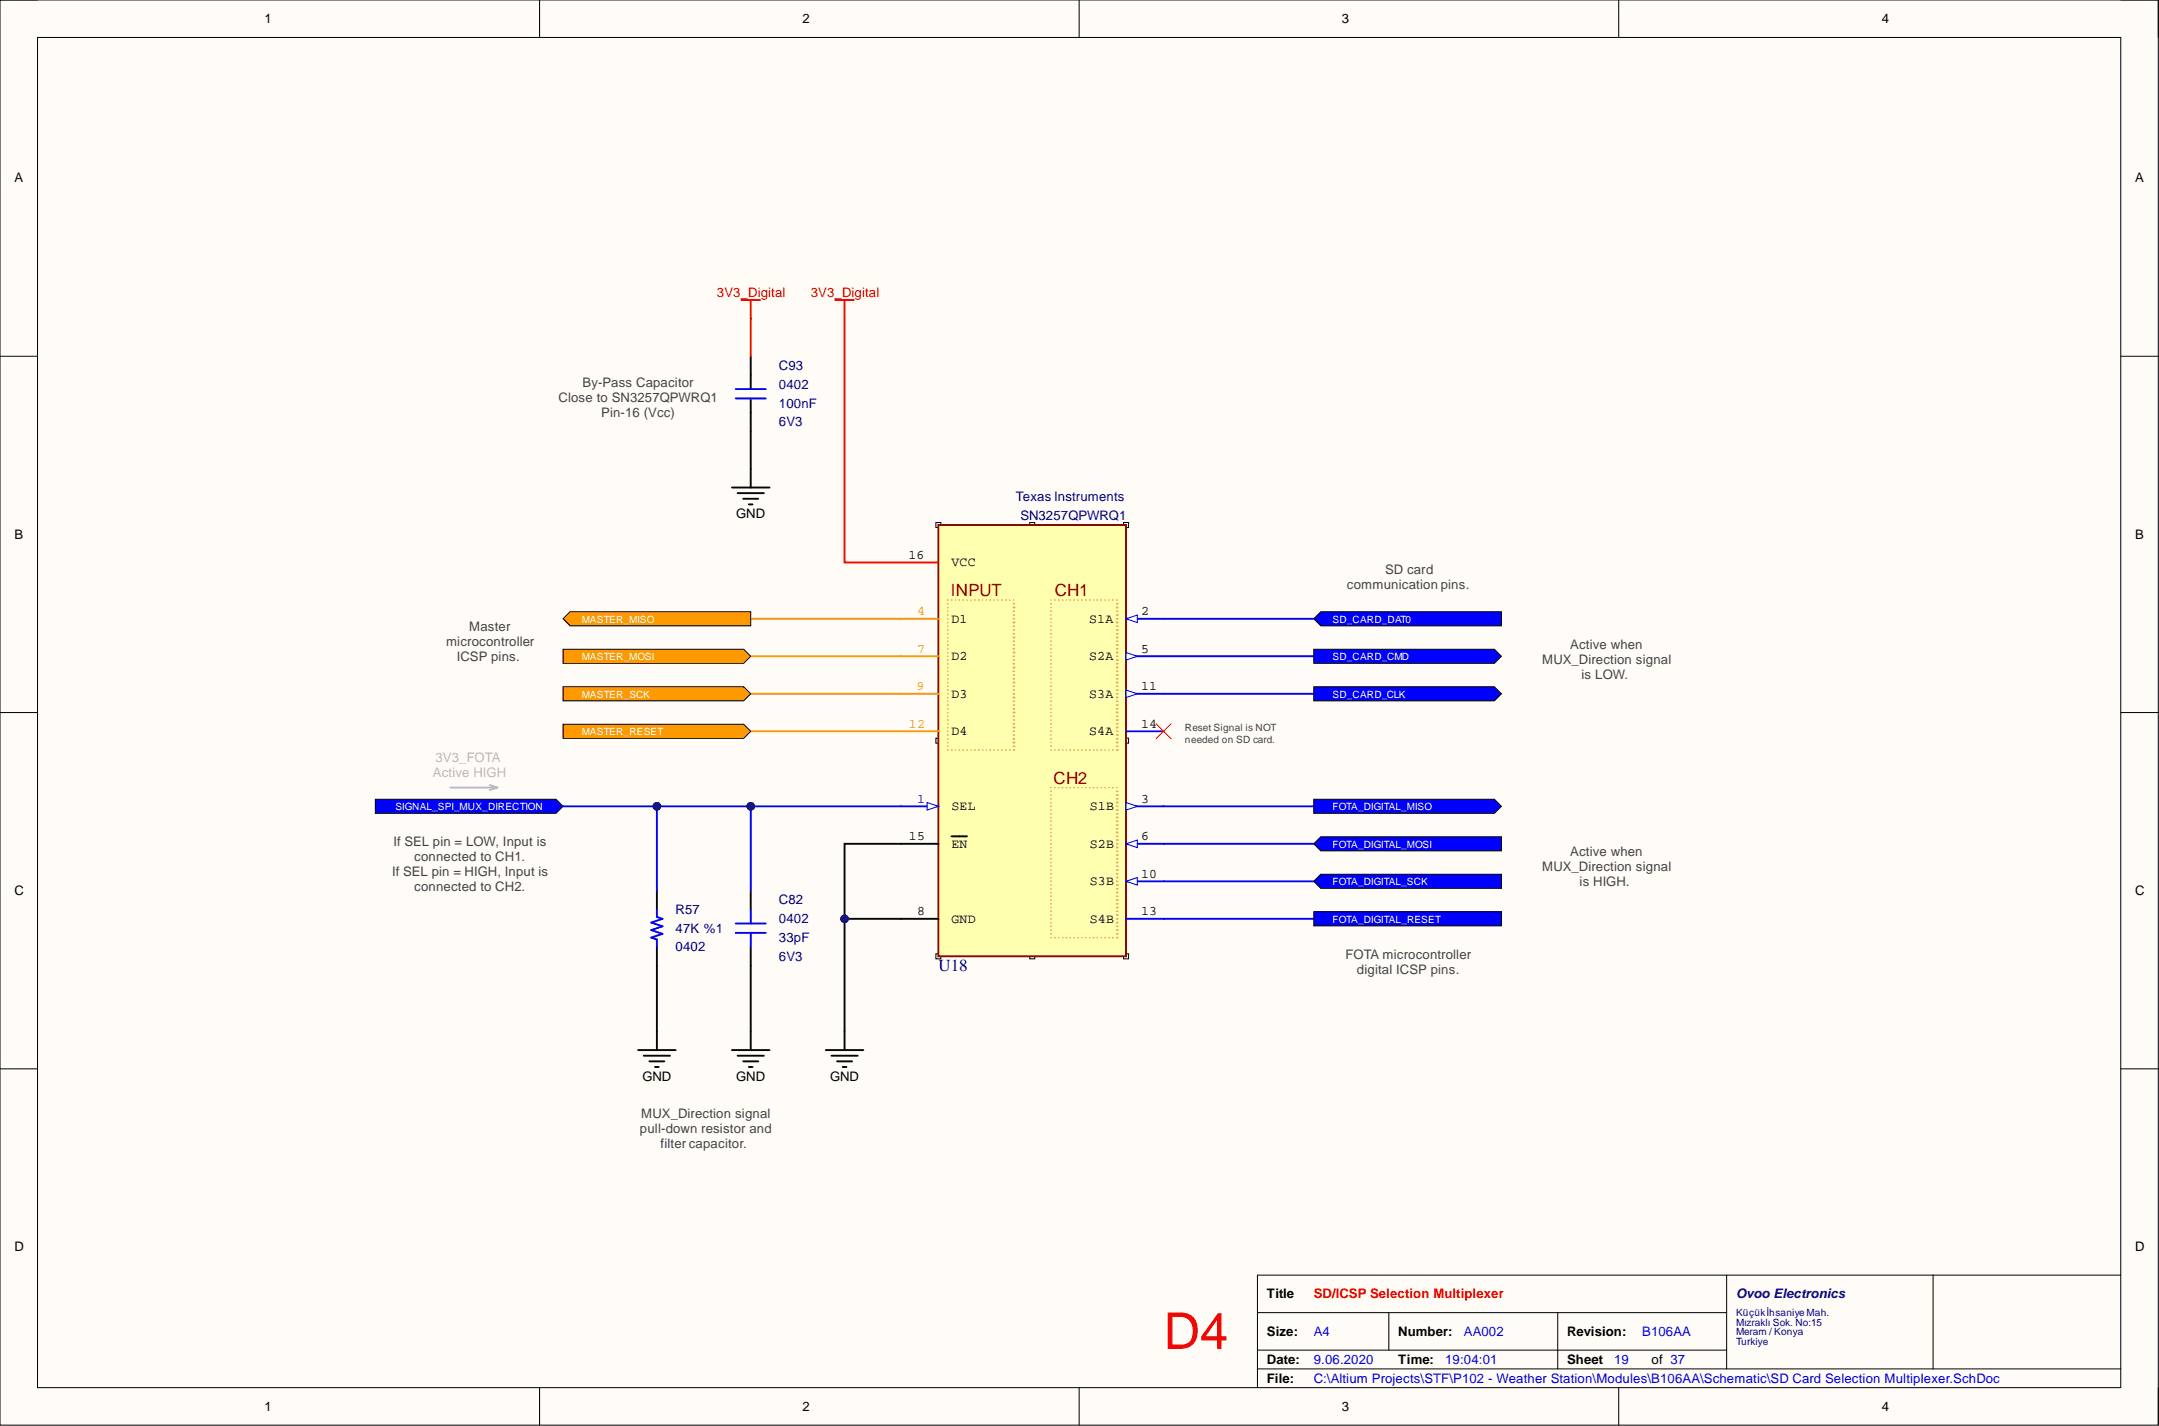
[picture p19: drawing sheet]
<svg xmlns="http://www.w3.org/2000/svg" width="292mm" height="193mm" viewBox="0 0 292 193" stroke-linecap="round" stroke-linejoin="round" font-family="sans-serif">
<defs><g id="words">
<text font-size="6.9" fill="#f00" x="157.4" y="182.5">D4</text>
<g font-size="2.3" fill="#980000">
<text x="128.7" y="80.7">INPUT</text>
<text x="142.7" y="80.7">CH1</text>
<text x="142.5" y="106.1">CH2</text>
</g>
<text font-size="2.3" fill="#000080" x="127" y="131.4">U18</text>
<g font-size="1.8">
<text x="35.8" y="3.1">1</text>
<text x="108.6" y="3.1">2</text>
<text x="181.6" y="3.1">3</text>
<text x="254.6" y="3.1">4</text>
<text x="1.9" y="24.7">A</text>
<text x="288.9" y="24.7">A</text>
<text x="99.6" y="70.1">GND</text>
<text x="1.9" y="72.9">B</text>
<text x="122.9" y="75.6">16</text>
<text x="128.7" y="76.6">VCC</text>
<text x="288.9" y="72.9">B</text>
<text x="154.4" y="83.2">2</text>
<text x="128.7" y="89.3">D2</text>
<text x="128.7" y="84.2">D1</text>
<text x="147.4" y="84.2">S1A</text>
<text x="147.4" y="89.3">S2A</text>
<text x="154.4" y="88.3">5</text>
<text x="128.7" y="94.4">D3</text>
<text x="147.4" y="94.4">S3A</text>
<text x="154.4" y="93.4">11</text>
<text x="128.7" y="99.5">D4</text>
<text x="147.4" y="99.5">S4A</text>
<text x="154.4" y="98.5">14</text>
<text x="123" y="113.7">15</text>
<text x="128.7" y="109.6">SEL</text>
<text x="147.4" y="109.6">S1B</text>
<text x="154.4" y="108.6">3</text>
<text x="154.4" y="113.7">6</text>
<text x="128.7" y="114.7">EN</text>
<text x="147.4" y="114.7">S2B</text>
<text x="147.4" y="119.8">S3B</text>
<text x="154.4" y="118.8">10</text>
<text x="1.9" y="121.1">C</text>
<text x="124.1" y="123.8">8</text>
<text x="128.7" y="124.8">GND</text>
<text x="147.4" y="124.8">S4B</text>
<text x="154.4" y="123.8">13</text>
<text x="288.9" y="121.1">C</text>
<text x="86.9" y="146.2">GND</text>
<text x="99.6" y="146.2">GND</text>
<text x="112.3" y="146.2">GND</text>
<text x="1.9" y="169.3">D</text>
<text x="288.9" y="169.3">D</text>
<text x="171.4" y="175.7">Title</text>
<text x="171.4" y="180.8">Size:</text>
<text x="171.4" y="184.6">Date:</text>
<text x="189.2" y="180.8">Number:</text>
<text x="189.2" y="184.6">Time:</text>
<text x="212" y="180.8">Revision:</text>
<text x="212" y="184.6">Sheet</text>
<text x="223.4" y="184.6">of 37</text>
<text x="35.8" y="190.9">1</text>
<text x="108.6" y="190.9">2</text>
<text x="171.4" y="187.1">File:</text>
<text x="181.6" y="190.9">3</text>
<text x="254.6" y="190.9">4</text>
</g>
<g font-size="1.8" fill="#f00">
<text x="97" y="40.2">3V3_Digital</text>
<text x="109.7" y="40.2">3V3_Digital</text>
<text x="177.7" y="175.7">SD/ICSP Selection Multiplexer</text>
</g>
<g font-size="1.8" fill="#434343">
<text x="78.8" y="52.4">By-Pass Capacitor</text>
<text x="75.6" y="54.4">Close to SN3257QPWRQ1</text>
<text x="81.3" y="56.4">Pin-16 (Vcc)</text>
<text x="187.4" y="77.7">SD card</text>
<text x="182.2" y="79.8">communication pins.</text>
<text x="60.3" y="87.4">microcontroller</text>
<text x="61.8" y="89.4">ICSP pins.</text>
<text x="63.5" y="85.3">Master</text>
<text x="208.6" y="89.9">MUX_Direction signal</text>
<text x="212.4" y="87.9">Active when</text>
<text x="214" y="91.9">is LOW.</text>
<text x="53.1" y="118.6">If SEL pin = HIGH, Input is</text>
<text x="53.2" y="114.5">If SEL pin = LOW, Input is</text>
<text x="56" y="116.6">connected to CH1.</text>
<text x="208.6" y="117.8">MUX_Direction signal</text>
<text x="212.4" y="115.8">Active when</text>
<text x="213.7" y="119.9">is HIGH.</text>
<text x="56" y="120.6">connected to CH2.</text>
<text x="182.1" y="129.8">FOTA microcontroller</text>
<text x="183.6" y="131.8">digital ICSP pins.</text>
<text x="86.6" y="153.4">pull-down resistor and</text>
<text x="86.8" y="151.3">MUX_Direction signal</text>
<text x="89.4" y="155.4">filter capacitor.</text>
</g>
<g font-size="1.8" fill="#000080">
<text x="105.4" y="52.6">0402</text>
<text x="105.4" y="50.1">C93</text>
<text x="105.4" y="55.1">100nF</text>
<text x="105.4" y="57.7">6V3</text>
<text x="137.5" y="67.8">Texas Instruments</text>
<text x="138" y="70.4">SN3257QPWRQ1</text>
<text x="91.4" y="123.7">R57</text>
<text x="105.4" y="124.9">0402</text>
<text x="105.4" y="122.4">C82</text>
<text x="91.4" y="126.2">47K %1</text>
<text x="91.4" y="128.7">0402</text>
<text x="105.4" y="127.5">33pF</text>
<text x="105.4" y="130">6V3</text>
<text x="234.9" y="175.7">Ovoo Electronics</text>
</g>
<g font-size="1.8" fill="#f90">
<text x="124.1" y="83.2">4</text>
<text x="124.1" y="88.3">7</text>
<text x="124" y="93.4">9</text>
<text x="123" y="98.5">12</text>
</g>
<g font-size="1.8" fill="#b7b7b7">
<text x="58.6" y="105.1">Active HIGH</text>
<text x="58.9" y="103.1">3V3_FOTA</text>
</g>
<g font-size="1.8" fill="#00f">
<text x="124.1" y="108.6">1</text>
<text x="177.7" y="184.6">9.06.2020</text>
<text x="177.7" y="180.8">A4</text>
<text x="195.5" y="184.6">19:04:01</text>
<text x="198.1" y="180.8">AA002</text>
<text x="218.4" y="184.6">19</text>
<text x="222.2" y="180.8">B106AA</text>
<text x="177.7" y="187.1">C:\Altium Projects\STF\P102 - Weather Station\Modules\B106AA\Schematic\SD Card Selection Multiplexer.SchDoc</text>
</g>
<g font-size="1.4" fill="#fff">
<text x="78.7" y="84.2">MASTER_MISO</text>
<text x="78.7" y="89.3">MASTER_MOSI</text>
<text x="180.3" y="89.3">SD_CARD_CMD</text>
<text x="180.3" y="84.2">SD_CARD_DAT0</text>
<text x="78.7" y="94.4">MASTER_SCK</text>
<text x="180.3" y="94.4">SD_CARD_CLK</text>
<text x="78.7" y="99.5">MASTER_RESET</text>
<text x="53.5" y="109.6">SIGNAL_SPI_MUX_DIRECTION</text>
<text x="180.3" y="109.6">FOTA_DIGITAL_MISO</text>
<text x="180.3" y="114.7">FOTA_DIGITAL_MOSI</text>
<text x="180.3" y="119.8">FOTA_DIGITAL_SCK</text>
<text x="180.3" y="124.8">FOTA_DIGITAL_RESET</text>
</g>
<g font-size="1.4" fill="#434343">
<text x="160.3" y="99">Reset Signal is NOT</text>
<text x="160.3" y="100.5">needed on SD card.</text>
</g>
<g font-size="1.4" fill="#000080">
<text x="234.9" y="178.1">Küçükİhsaniye Mah.</text>
<text x="234.9" y="179.4">Mızraklı Sok. No:15</text>
<text x="234.9" y="180.7">Meram / Konya</text>
<text x="234.9" y="181.9">Turkiye</text>
</g>
</g></defs>
<path d="M0 0h292v192.9h-292z" fill-rule="evenodd" fill="#fffcf8"/>
<path d="M0 0h292v192.9h-292z" fill="none" stroke="#000" stroke-width=".14"/>
<path d="M5.1 5.1h281.8v182.7h-281.8z" fill-rule="evenodd" fill="#fffcf8"/>
<g fill="none" stroke="#000" stroke-width=".14">
<path d="M0 0h5.1M73 0v5.1M146 0v5.1M219 0v5.1M286.9 0h5.1v5.1M5.1 5.1h281.8v182.7h-281.8zM0 48.2h5.1M286.9 48.2h5.1M0 96.4h5.1M286.9 96.4h5.1M0 144.6h5.1M286.9 144.6h5.1"/>
<path d="M170.1 177.6h63.5M187.9 177.6v5.1M210.8 177.6v7.6M233.6 172.6v12.6M261.5 172.6v12.6M286.9 172.6h-116.8v15.2M73 187.8v5.1M146 187.8v5.1M170.1 185.2h116.8M170.1 182.7h63.5M219 187.8v5.1M292 187.8v5.1"/>
</g>
<path d="M152 129.1h.7v.7h-.7z" fill-rule="evenodd" fill="#fffcf8"/>
<path d="M152 129.1h.7v.7h-.7z" fill="none" stroke="#000" stroke-width=".14"/>
<path d="M126.6 70.7h.7v.7h-.7z" fill-rule="evenodd" fill="#fffcf8"/>
<path d="M126.6 70.7h.7v.7h-.7z" fill="none" stroke="#000" stroke-width=".14"/>
<path d="M126.6 129.1h.7v.7h-.7z" fill-rule="evenodd" fill="#fffcf8"/>
<path d="M126.6 129.1h.7v.7h-.7z" fill="none" stroke="#000" stroke-width=".14"/>
<path d="M152 70.7h.7v.7h-.7z" fill-rule="evenodd" fill="#fffcf8"/>
<path d="M152 70.7h.7v.7h-.7z" fill="none" stroke="#000" stroke-width=".14"/>
<path d="M126.6 99.9h.7v.7h-.7z" fill-rule="evenodd" fill="#fffcf8"/>
<path d="M126.6 99.9h.7v.7h-.7z" fill="none" stroke="#000" stroke-width=".14"/>
<path d="M152 99.9h.7v.7h-.7z" fill-rule="evenodd" fill="#fffcf8"/>
<path d="M152 99.9h.7v.7h-.7z" fill="none" stroke="#000" stroke-width=".14"/>
<path d="M139.3 129.1h.7v.7h-.7z" fill-rule="evenodd" fill="#fffcf8"/>
<path d="M139.3 129.1h.7v.7h-.7z" fill="none" stroke="#000" stroke-width=".14"/>
<path d="M139.3 70.7h.7v.7h-.7z" fill-rule="evenodd" fill="#fffcf8"/>
<path d="M139.3 70.7h.7v.7h-.7z" fill="none" stroke="#000" stroke-width=".14"/>
<path d="M127 71h25.4v58.4h-25.4z" fill-rule="evenodd" fill="#ffffb0"/>
<path d="M127 71h25.4v58.4h-25.4z" fill="none" stroke="#800000" stroke-width=".25"/>
<path d="M121.9 124.3h5.1" fill="none" stroke="#000" stroke-width=".25"/>
<path d="M121.9 76.1h5.1" fill="none" stroke="#f00" stroke-width=".25"/>
<path d="M152.4 83.7h5" fill="none" stroke="#00f" stroke-width=".25"/>
<path d="M152.4 83.7l1.5-.5v1z" fill="#f8fcff"/>
<path d="M152.4 83.7l1.5-.5v1z" fill="none" stroke="#00f" stroke-width=".14"/>
<path d="M152.4 88.8h5" fill="none" stroke="#00f" stroke-width=".25"/>
<path d="M152.4 88.3l1.5 .5-1.5 .5z" fill="#f8fcff"/>
<path d="M152.4 88.3l1.5 .5-1.5 .5z" fill="none" stroke="#00f" stroke-width=".14"/>
<g fill="none" stroke="#f1c232" stroke-width=".25">
<path d="M142.2 81.2h.1M142.2 81.7h.1M142.2 82.2h.1M142.2 82.7h.1M142.2 83.2h.1M142.2 83.7h.1M142.2 84.2h.1M142.2 84.8h.1M142.2 85.3h.1M142.2 85.8h.1M142.2 86.3h.1M142.2 86.8h.1"/>
<path d="M142.2 87.3h.1M142.2 87.8h.1M142.2 88.3h.1M142.2 88.8h.1M142.2 89.3h.1M142.2 89.8h.1M142.2 90.3h.1M142.2 90.8h.1M142.2 91.3v.1M142.2 91.9h.1M142.2 92.4h.1M142.2 92.9h.1"/>
<path d="M142.2 93.4h.1M142.2 93.9h.1M142.2 94.4h.1M142.2 94.9h.1M142.2 95.4h.1M142.2 95.9h.1M142.2 96.4h.1M142.2 96.9h.1M142.2 97.4h.1M142.2 97.9v.1M142.2 98.5h.1M142.2 99h.1"/>
<path d="M142.2 99.5h.1M142.2 100h.1M142.7 81.2h.1M143.2 81.2h.1M143.8 81.2h.1M144.3 81.2h.1M144.8 81.2h.1M145.3 81.2h.1M145.8 81.2h.1M146.4 81.2h.1M146.9 81.2h.1M147.4 81.2h.1"/>
<path d="M147.9 81.2h.1M148.5 81.2h.1M149 81.2h.1M149.5 81.2h.1M150 81.2h.1M150.6 81.2h.1M151.1 81.2h.1M151.1 100h.1M151.1 99.5h.1M151.1 99h.1M151.1 98.5h.1M151.1 97.9h.1"/>
<path d="M151.1 97.4h.1M151.1 96.9h.1M151.1 96.4h.1M151.1 95.9h.1M151.1 95.4h.1M151.1 94.9h.1M151.1 94.4h.1M151.1 93.9h.1M151.1 93.4h.1M151.1 92.9h.1M151.1 92.4h.1M151.1 91.9h.1"/>
<path d="M151.1 91.3h.1M151.1 90.8h.1M151.1 90.3h.1M151.1 89.8h.1M151.1 89.3h.1M151.1 88.8h.1M151.1 88.3h.1M151.1 87.8h.1M151.1 87.3h.1M151.1 86.8h.1M151.1 86.3h.1M151.1 85.8h.1"/>
<path d="M151.1 85.3h.1M151.1 84.8h.1M151.1 84.2h.1M151.1 83.7h.1M151.1 83.2h.1M151.1 82.7h.1M151.1 82.2h.1M151.1 81.7h.1M142.2 100.5h.1M142.2 101h.1M142.2 101.5h.1M142.7 101.5h.1"/>
<path d="M143.2 101.5h.1M143.8 101.5h.1M144.3 101.5h.1M144.8 101.5h.1M145.3 101.5h.1M145.9 101.5h.1M146.4 101.5h.1M146.9 101.5h.1M147.4 101.5h.1M147.9 101.5h.1M148.5 101.5h.1M149 101.5h.1"/>
<path d="M149.5 101.5h.1M150 101.5h.1M150.6 101.5h.1M151.1 101.5h.1M151.1 101h.1M151.1 100.5h.1"/>
</g>
<path d="M152.4 93.9h5" fill="none" stroke="#00f" stroke-width=".25"/>
<path d="M152.4 93.4l1.5 .5-1.5 .5z" fill="#f8fcff"/>
<path d="M152.4 93.4l1.5 .5-1.5 .5z" fill="none" stroke="#00f" stroke-width=".14"/>
<path d="M152.4 99h5M152.4 109.1h5" fill="none" stroke="#00f" stroke-width=".25"/>
<path d="M152.4 108.6l1.5 .5-1.5 .5z" fill="#f8fcff"/>
<path d="M152.4 108.6l1.5 .5-1.5 .5z" fill="none" stroke="#00f" stroke-width=".14"/>
<path d="M152.4 114.2h5" fill="none" stroke="#00f" stroke-width=".25"/>
<path d="M152.4 114.2l1.5-.5v1z" fill="#f8fcff"/>
<path d="M152.4 114.2l1.5-.5v1z" fill="none" stroke="#00f" stroke-width=".14"/>
<g fill="none" stroke="#f1c232" stroke-width=".25">
<path d="M142.2 106.6h.1M142.2 107.1h.1M142.2 107.6h.1M142.2 108.1h.1M142.2 108.6h.1M142.2 109.1h.1M142.2 109.6h.1M142.2 110.1h.1M142.2 110.6h.1M142.2 111.1h.1M142.2 111.6v.1M142.2 112.2h.1"/>
<path d="M142.2 112.7h.1M142.2 113.2h.1M142.2 113.7h.1M142.2 114.2h.1M142.2 114.7h.1M142.2 115.2h.1M142.2 115.7h.1M142.2 116.2h.1M142.2 116.7h.1M142.2 117.2h.1M142.2 117.7h.1M142.2 118.2v.1"/>
<path d="M142.2 118.8h.1M142.2 119.3h.1M142.2 119.8h.1M142.7 106.6h.1M143.2 106.6h.1M143.8 106.6h.1M144.3 106.6h.1M144.8 106.6h.1M145.3 106.6h.1M145.8 106.6h.1M146.4 106.6h.1M146.9 106.6h.1"/>
<path d="M147.4 106.6h.1M147.9 106.6h.1M148.5 106.6h.1M149 106.6h.1M149.5 106.6h.1M150 106.6h.1M150.6 106.6h.1M151.1 106.6h.1M151.1 119.8h.1M151.1 119.3h.1M151.1 118.8h.1M151.1 118.2h.1"/>
<path d="M151.1 117.7h.1M151.1 117.2h.1M151.1 116.7h.1M151.1 116.2h.1M151.1 115.7h.1M151.1 115.2h.1M151.1 114.7h.1M151.1 114.2h.1M151.1 113.7h.1M151.1 113.2h.1M151.1 112.7h.1M151.1 112.2h.1"/>
<path d="M151.1 111.6h.1M151.1 111.1h.1M151.1 110.6h.1M151.1 110.1h.1M151.1 109.6h.1M151.1 109.1h.1M151.1 108.6h.1M151.1 108.1h.1M151.1 107.6h.1M151.1 107.1h.1M142.2 120.3h.1M142.2 120.8h.1"/>
<path d="M142.2 121.3h.1M142.2 121.8h.1M142.2 122.3h.1M142.2 122.8h.1M142.2 123.3h.1M142.2 123.8h.1M142.2 124.3h.1M142.2 124.8v.1M142.2 125.4h.1M142.2 125.9h.1M142.2 126.4h.1M142.2 126.9h.1"/>
<path d="M142.7 126.9h.1M143.2 126.9h.1M143.8 126.9h.1M144.3 126.9h.1M144.8 126.9h.1M145.3 126.9h.1M145.9 126.9h.1M146.4 126.9h.1M146.9 126.9h.1M147.4 126.9h.1M147.9 126.9h.1M148.5 126.9h.1"/>
<path d="M149 126.9h.1M149.5 126.9h.1M150 126.9h.1M150.6 126.9h.1M151.1 126.9h.1M151.1 126.4h.1M151.1 125.9h.1M151.1 125.4h.1M151.1 124.8h.1M151.1 124.3h.1M151.1 123.8h.1M151.1 123.3h.1"/>
<path d="M151.1 122.8h.1M151.1 122.3h.1M151.1 121.8h.1M151.1 121.3h.1M151.1 120.8h.1M151.1 120.3h.1"/>
</g>
<path d="M152.4 119.3h5" fill="none" stroke="#00f" stroke-width=".25"/>
<path d="M152.4 119.3l1.5-.5v1z" fill="#f8fcff"/>
<path d="M152.4 119.3l1.5-.5v1z" fill="none" stroke="#00f" stroke-width=".14"/>
<path d="M121.9 109.1h5.1M152.4 124.3h5" fill="none" stroke="#00f" stroke-width=".25"/>
<path d="M121.9 99h5.1M121.9 93.9h5.1M121.9 88.8h5.1M121.9 83.7h5.1" fill="none" stroke="#f90" stroke-width=".25"/>
<g fill="none" stroke="#f1c232" stroke-width=".25">
<path d="M128.2 81.2h.1M128.2 81.7h.1M128.2 82.2h.1M128.2 82.7h.1M128.2 83.2h.1M128.2 83.7h.1M128.2 84.2h.1M128.2 84.8h.1M128.2 85.3h.1M128.2 85.8h.1M128.2 86.3h.1M128.2 86.8h.1"/>
<path d="M128.2 87.3h.1M128.2 87.8h.1M128.2 88.3h.1M128.2 88.8h.1M128.2 89.3h.1M128.2 89.8h.1M128.2 90.3h.1M128.2 90.8h.1M128.2 91.3v.1M128.2 91.9h.1M128.2 92.4h.1M128.2 92.9h.1"/>
<path d="M128.2 93.4h.1M128.2 93.9h.1M128.2 94.4h.1M128.2 94.9h.1M128.2 95.4h.1M128.2 95.9h.1M128.2 96.4h.1M128.2 96.9h.1M128.2 97.4h.1M128.2 97.9v.1M128.2 98.5h.1M128.2 99h.1"/>
<path d="M128.2 99.5h.1M128.2 100h.1M128.7 81.2h.1M129.3 81.2h.1M129.8 81.2h.1M130.3 81.2h.1M130.8 81.2h.1M131.4 81.2h.1M131.9 81.2h.1M132.4 81.2h.1M132.9 81.2h.1M133.5 81.2h.1"/>
<path d="M134 81.2h.1M134.5 81.2h.1M135 81.2h.1M135.5 81.2h.1M136.1 81.2h.1M136.6 81.2h.1M137.1 81.2h.1M137.1 100h.1M137.1 99.5h.1M137.1 99h.1M137.1 98.5h.1M137.1 97.9h.1"/>
<path d="M137.1 97.4h.1M137.1 96.9h.1M137.1 96.4h.1M137.1 95.9h.1M137.1 95.4h.1M137.1 94.9h.1M137.1 94.4h.1M137.1 93.9h.1M137.1 93.4h.1M137.1 92.9h.1M137.1 92.4h.1M137.1 91.9h.1"/>
<path d="M137.1 91.3h.1M137.1 90.8h.1M137.1 90.3h.1M137.1 89.8h.1M137.1 89.3h.1M137.1 88.8h.1M137.1 88.3h.1M137.1 87.8h.1M137.1 87.3h.1M137.1 86.8h.1M137.1 86.3h.1M137.1 85.8h.1"/>
<path d="M137.1 85.3h.1M137.1 84.8h.1M137.1 84.2h.1M137.1 83.7h.1M137.1 83.2h.1M137.1 82.7h.1M137.1 82.2h.1M137.1 81.7h.1M128.2 100.5h.1M128.2 101h.1M128.2 101.5h.1M128.8 101.5h.1"/>
<path d="M129.3 101.5h.1M129.8 101.5h.1M130.3 101.5h.1M130.8 101.5h.1M131.4 101.5h.1M131.9 101.5h.1M132.4 101.5h.1M132.9 101.5h.1M133.5 101.5h.1M134 101.5h.1M134.5 101.5h.1M135 101.5h.1"/>
<path d="M135.5 101.5h.1M136.1 101.5h.1M136.6 101.5h.1M137.1 101.5h.1M137.1 101h.1M137.1 100.5h.1"/>
</g>
<path d="M121.9 114.2h5.1M128.7 113.2h2.1" fill="none" stroke="#000" stroke-width=".25"/>
<path d="M125.4 108.6l1.6 .5-1.6 .5z" fill="#f8fcff"/>
<path d="M125.4 108.6l1.6 .5-1.6 .5z" fill="none" stroke="#00f" stroke-width=".14"/>
<path d="M113 40.6h2.5M114.3 40.6v2.5" fill="none" stroke="#f00" stroke-width=".25"/>
<g fill="none" stroke="#000" stroke-width=".25">
<path d="M88.9 120.5v2.6M88.9 128.1v2.6M88.9 139.6v2.5M101.6 120.5v2.6M101.6 128.1v2.6M101.6 139.6v2.5M114.3 139.6v2.5M86.3 142.1h5.1M87.1 142.9h3.5M87.9 143.6h2M88.6 144.4h.5M99 142.1h5.1"/>
<path d="M99.8 142.9h3.5M100.6 143.6h2M101.3 144.4h.5M111.7 142.1h5.1M112.5 142.9h3.5M113.2 143.6h2.1M114 144.4h.5"/>
</g>
<path d="M156.4 97.9l2 2.1M158.4 97.9l-2 2.1" fill="none" stroke="#f00" stroke-width=".14"/>
<path d="M88.9 123.1v1l.7 .2-1.5 .5 1.5 .6-1.5 .5 1.5 .5-1.5 .5 .8 .2v1M99.5 125h4.1M99.5 126.2h4.1M101.6 123.1v1.9M101.6 126.2v1.9" fill="none" stroke="#00f" stroke-width=".25"/>
<path d="M60.9 106.6h6.4M66.3 106.2l1 .4M67.3 106.6l-1 .3" fill="none" stroke="#b7b7b7" stroke-width=".25"/>
<path d="M50.8 108.2h24.4l1 .9-1 1h-24.4z" fill-rule="evenodd" fill="#00f"/>
<path d="M50.8 108.2h24.4l1 .9-1 1h-24.4z" fill="none" stroke="#000" stroke-width=".14"/>
<path d="M101.6 48.2v4.4M101.6 53.9v4.5M99 66h5.1M99.8 66.7h3.5M100.6 67.5h2M101.3 68.3h.5M101.6 63.4v2.6" fill="none" stroke="#000" stroke-width=".25"/>
<path d="M99.5 53.9h4.1M99.5 52.6h4.1M76.2 109.1h45.7" fill="none" stroke="#00f" stroke-width=".25"/>
<path d="M100.3 40.6h2.5M101.6 40.6v7.6" fill="none" stroke="#f00" stroke-width=".25"/>
<circle cx="88.9" cy="109.1" r=".51" fill="#000080"/>
<circle cx="88.9" cy="109.1" r=".51" fill="none" stroke="#000080" stroke-width=".14"/>
<circle cx="101.6" cy="109.1" r=".51" fill="#000080"/>
<circle cx="101.6" cy="109.1" r=".51" fill="none" stroke="#000080" stroke-width=".14"/>
<path d="M101.6 99h20.3M101.6 93.9h20.3M101.6 88.8h20.3M101.6 83.7h20.3" fill="none" stroke="#f90" stroke-width=".25"/>
<path d="M121.9 124.3h-7.6v15.3" fill="none" stroke="#000" stroke-width=".25"/>
<circle cx="114.3" cy="124.3" r=".51" fill="#000080"/>
<circle cx="114.3" cy="124.3" r=".51" fill="none" stroke="#000080" stroke-width=".14"/>
<path d="M121.9 114.2h-7.6v10.1" fill="none" stroke="#000" stroke-width=".25"/>
<circle cx="114.3" cy="124.3" r=".51" fill="#000080"/>
<circle cx="114.3" cy="124.3" r=".51" fill="none" stroke="#000080" stroke-width=".14"/>
<path d="M114.3 43.1v33h7.6" fill="none" stroke="#f00" stroke-width=".25"/>
<path d="M157.4 93.9h20.3M157.4 88.8h20.3M157.4 83.7h20.3M88.9 109.1v11.4M157.4 119.3h20.3M157.4 114.2h20.3M157.4 109.1h20.3M157.4 124.3h20.3" fill="none" stroke="#00f" stroke-width=".25"/>
<path d="M88.9 130.7v8.9" fill="none" stroke="#000" stroke-width=".25"/>
<circle cx="88.9" cy="109.1" r=".51" fill="#000080"/>
<circle cx="88.9" cy="109.1" r=".51" fill="none" stroke="#000080" stroke-width=".14"/>
<path d="M101.6 130.7v8.9" fill="none" stroke="#000" stroke-width=".25"/>
<path d="M101.6 109.1v11.4" fill="none" stroke="#00f" stroke-width=".25"/>
<circle cx="101.6" cy="109.1" r=".51" fill="#000080"/>
<circle cx="101.6" cy="109.1" r=".51" fill="none" stroke="#000080" stroke-width=".14"/>
<path d="M101.6 58.4v5" fill="none" stroke="#000" stroke-width=".25"/>
<path d="M76.2 83.7l.9-.9h24.5v1.9h-24.5z" fill-rule="evenodd" fill="#f90"/>
<path d="M76.2 83.7l.9-.9h24.5v1.9h-24.5z" fill="none" stroke="#000" stroke-width=".14"/>
<path d="M76.2 87.9h24.4l1 .9-1 1h-24.4z" fill-rule="evenodd" fill="#f90"/>
<path d="M76.2 87.9h24.4l1 .9-1 1h-24.4z" fill="none" stroke="#000" stroke-width=".14"/>
<path d="M76.2 92.9h24.4l1 1-1 .9h-24.4z" fill-rule="evenodd" fill="#f90"/>
<path d="M76.2 92.9h24.4l1 1-1 .9h-24.4z" fill="none" stroke="#000" stroke-width=".14"/>
<path d="M76.2 98h24.4l1 1-1 .9h-24.4z" fill-rule="evenodd" fill="#f90"/>
<path d="M76.2 98h24.4l1 1-1 .9h-24.4z" fill="none" stroke="#000" stroke-width=".14"/>
<path d="M177.7 92.9h24.5l.9 1-.9 .9h-24.5z" fill-rule="evenodd" fill="#00f"/>
<path d="M177.7 92.9h24.5l.9 1-.9 .9h-24.5z" fill="none" stroke="#000" stroke-width=".14"/>
<path d="M177.7 87.9h24.5l.9 .9-.9 1h-24.5z" fill-rule="evenodd" fill="#00f"/>
<path d="M177.7 87.9h24.5l.9 .9-.9 1h-24.5z" fill="none" stroke="#000" stroke-width=".14"/>
<path d="M177.7 83.7l1-.9h24.4v1.9h-24.4z" fill-rule="evenodd" fill="#00f"/>
<path d="M177.7 83.7l1-.9h24.4v1.9h-24.4z" fill="none" stroke="#000" stroke-width=".14"/>
<path d="M177.7 108.2h24.5l.9 .9-.9 1h-24.5z" fill-rule="evenodd" fill="#00f"/>
<path d="M177.7 108.2h24.5l.9 .9-.9 1h-24.5z" fill="none" stroke="#000" stroke-width=".14"/>
<path d="M177.7 114.2l1-1h24.4v1.9h-24.4z" fill-rule="evenodd" fill="#00f"/>
<path d="M177.7 114.2l1-1h24.4v1.9h-24.4z" fill="none" stroke="#000" stroke-width=".14"/>
<path d="M177.7 119.3l1-1h24.4v1.9h-24.4z" fill-rule="evenodd" fill="#00f"/>
<path d="M177.7 119.3l1-1h24.4v1.9h-24.4z" fill="none" stroke="#000" stroke-width=".14"/>
<path d="M177.7 123.4h25.4v1.9h-25.4z" fill-rule="evenodd" fill="#00f"/>
<path d="M177.7 123.4h25.4v1.9h-25.4z" fill="none" stroke="#000" stroke-width=".14"/>
<use href="#words"/>
</svg>
